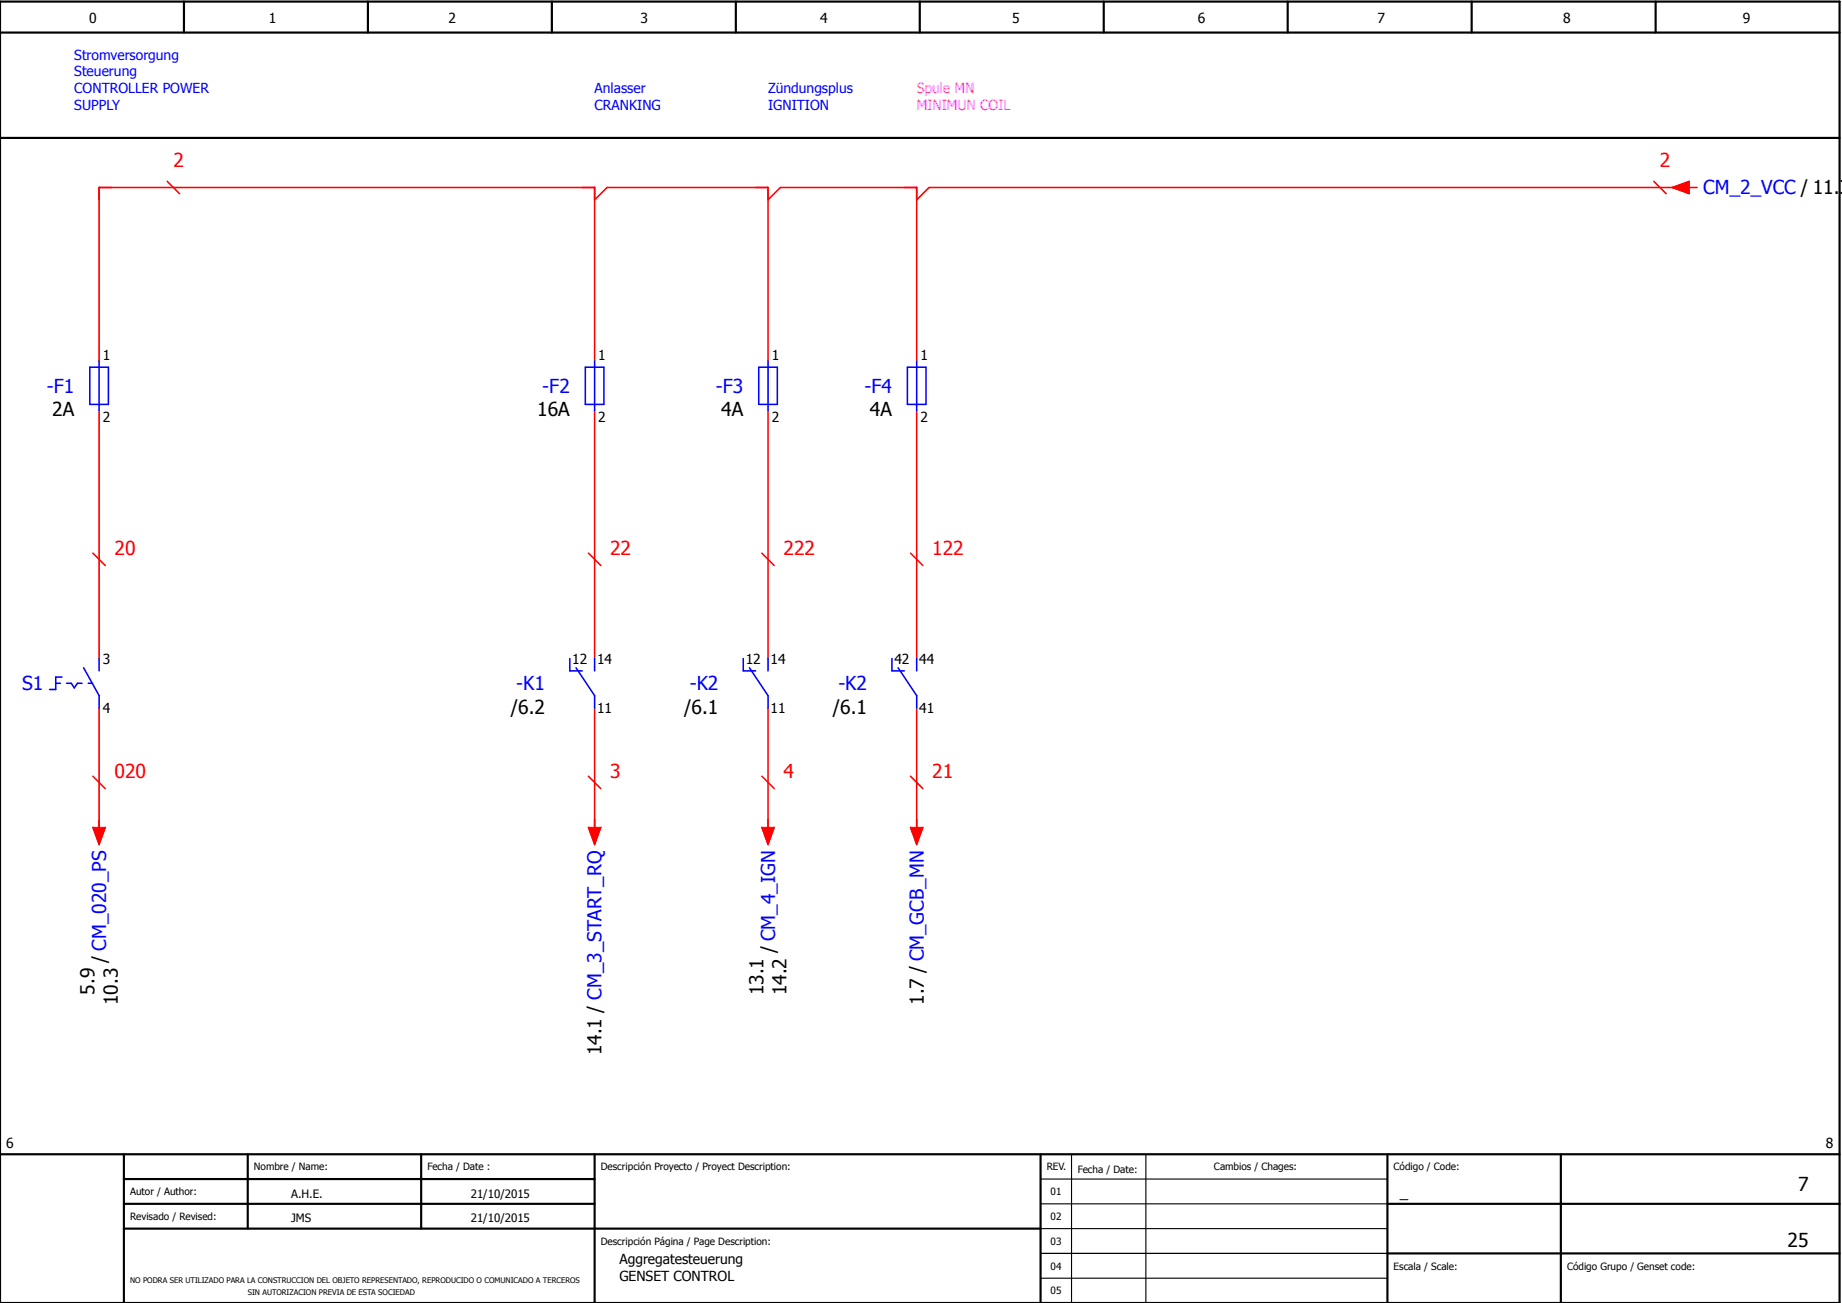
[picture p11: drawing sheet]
<svg xmlns="http://www.w3.org/2000/svg" width="297mm" height="210mm" viewBox="0 0 297 210" stroke-linecap="round" stroke-linejoin="round" font-family="sans-serif">
<defs><g id="words">
<g font-size="3.1" fill="#f00">
<text x="28" y="27">2</text>
<text x="268" y="27">2</text>
<text x="18.5" y="89.5">20</text>
<text x="98.5" y="89.5">22</text>
<text x="126.5" y="89.5">222</text>
<text x="150.5" y="89.5">122</text>
<text x="18.5" y="125.5">020</text>
<text x="98.5" y="125.5">3</text>
<text x="126.5" y="125.5">4</text>
<text x="150.5" y="125.5">21</text>
</g>
<g font-size="3.1" fill="#00f">
<text x="275" y="31.4">CM_2_VCC / 11.3</text>
<text x="7.6" y="63.4">-F1</text>
<text x="87.6" y="63.4">-F2</text>
<text x="115.6" y="63.4">-F3</text>
<text x="139.6" y="63.4">-F4</text>
<text x="3.6" y="111.4">S1</text>
<text x="83.4" y="111.4">-K1</text>
<text x="111.4" y="111.4">-K2</text>
<text x="135.4" y="111.4">-K2</text>
</g>
<g font-size="3.1">
<text x="8.4" y="67.1">2A</text>
<text x="86.7" y="67.1">16A</text>
<text x="116.4" y="67.1">4A</text>
<text x="140.4" y="67.1">4A</text>
<text x="82.5" y="115.1">/6.2</text>
<text x="110.5" y="115.1">/6.1</text>
<text x="134.5" y="115.1">/6.1</text>
<text x="17.1" y="155.4" transform="rotate(-90 17.1 155.4)">/ CM_020_PS</text>
<text x="125.1" y="153.9" transform="rotate(-90 125.1 153.9)">/ CM_4_IGN</text>
<text x="15.3" y="160.5" transform="rotate(-90 15.3 160.5)">5.9</text>
<text x="123.3" y="160.6" transform="rotate(-90 123.3 160.6)">13.1</text>
<text x="127" y="160.6" transform="rotate(-90 127 160.6)">14.2</text>
<text x="19" y="162.2" transform="rotate(-90 19 162.2)">10.3</text>
<text x="149.1" y="162.1" transform="rotate(-90 149.1 162.1)">1.7 / CM_GCB_MN</text>
<text x="97.1" y="170.3" transform="rotate(-90 97.1 170.3)">14.1 / CM_3_START_RQ</text>
<text x="290.3" y="192.3">7</text>
<text x="288.6" y="201.3">25</text>
</g>
<text font-size="2.5" x="226" y="193.3">_</text>
<g font-size="2.2">
<text x="14.4" y="3.7">0</text>
<text x="43.4" y="3.7">1</text>
<text x="72.4" y="3.7">2</text>
<text x="103.4" y="3.7">3</text>
<text x="132.4" y="3.7">4</text>
<text x="163.4" y="3.7">5</text>
<text x="193.4" y="3.7">6</text>
<text x="222.4" y="3.7">7</text>
<text x="252.4" y="3.7">8</text>
<text x="281.4" y="3.7">9</text>
<text x="16.6" y="58.1">1</text>
<text x="96.6" y="58.1">1</text>
<text x="124.6" y="58.1">1</text>
<text x="148.6" y="58.1">1</text>
<text x="16.6" y="68">2</text>
<text x="96.6" y="68">2</text>
<text x="124.6" y="68">2</text>
<text x="148.6" y="68">2</text>
<text x="16.6" y="107.1">3</text>
<text x="92.4" y="107.1">12</text>
<text x="96.4" y="107.1">14</text>
<text x="120.4" y="107.1">12</text>
<text x="124.4" y="107.1">14</text>
<text x="144.4" y="107.1">42</text>
<text x="148.4" y="107.1">44</text>
<text x="16.6" y="115">4</text>
<text x="96.4" y="115">11</text>
<text x="124.4" y="115">11</text>
<text x="148.4" y="115">41</text>
<text x="1" y="185.3">6</text>
<text x="294.8" y="185.3">8</text>
<text x="100" y="204">Aggregatesteuerung</text>
<text x="100" y="206.7">GENSET CONTROL</text>
</g>
<g font-size="2.2" fill="#00f">
<text x="12" y="9.6">Stromversorgung</text>
<text x="12" y="12.3">Steuerung</text>
<text x="12" y="15">CONTROLLER POWER</text>
<text x="12" y="17.7">SUPPLY</text>
<text x="96" y="15">Anlasser</text>
<text x="96" y="17.7">CRANKING</text>
<text x="124" y="15">Zündungsplus</text>
<text x="124" y="17.7">IGNITION</text>
</g>
<g font-size="2.2" fill="#f0f">
<text x="148" y="15">Spule MN</text>
<text x="148" y="17.7">MINIMUN COIL</text>
</g>
<g font-size="1.9">
<text x="47" y="193.3">A.H.E.</text>
<text x="47" y="197.3">JMS</text>
<text x="76" y="193.3">21/10/2015</text>
<text x="76" y="197.3">21/10/2015</text>
</g>
<g font-size="1.6">
<text x="41" y="188.9">Nombre / Name:</text>
<text x="69" y="188.9">Fecha / Date :</text>
<text x="97" y="188.9">Descripción Proyecto / Proyect Description:</text>
<text x="169" y="188.9">REV.</text>
<text x="174" y="189.3">Fecha / Date:</text>
<text x="196" y="188.9">Cambios / Chages:</text>
<text x="225" y="188.9">Código / Code:</text>
<text x="21" y="192.9">Autor / Author:</text>
<text x="21" y="196.9">Revisado / Revised:</text>
<text x="169.6" y="192.9">01</text>
<text x="169.6" y="196.9">02</text>
<text x="97" y="200.9">Descripción Página / Page Description:</text>
<text x="169.6" y="200.9">03</text>
<text x="169.6" y="208.9">05</text>
<text x="169.6" y="204.9">04</text>
<text x="225" y="204.9">Escala / Scale:</text>
<text x="253" y="204.9">Código Grupo / Genset code:</text>
</g>
<g font-size="1.2">
<text x="21" y="207">NO PODRA SER UTILIZADO PARA LA CONSTRUCCION DEL OBJETO REPRESENTADO, REPRODUCIDO O COMUNICADO A TERCEROS</text>
<text x="40" y="209">SIN AUTORIZACION PREVIA DE ESTA SOCIEDAD</text>
</g>
</g></defs>
<g fill="none" stroke="#000" stroke-width=".35">
<path d="M0 5.3h297M0 .3h297v210h-297zM29.7 .3v5M59.4 .3v5M89.1 .3v5M118.8 .3v5M148.5 .3v5M178.2 .3v5M207.9 .3v5M237.6 .3v5M267.3 .3v5M0 22.3h297"/>
<path d="M0 186.3h297M20 186.3v24M20 190.3h76M20 194.3h76M20 198.3h148M40 186.3v12M68 186.3v12M96 186.3v24M168 186.3v24M224 194.3h73M224 186.3v24M252 186.3v24"/>
<path d="M224 202.3h73"/>
</g>
<path d="M168 190.3h56M168 194.3h56M168 198.3h56M173 186.3v24M185 186.3v24M168 202.3h56M168 206.3h56" fill="none" stroke="#000" stroke-width=".18"/>
<g fill="none" stroke="#f00" stroke-width=".25">
<path d="M27 29.3l2 2M96 32.3l2-2h26v28M124 32.3l2-2h22v28M267 29.3l2 2M272 30.3h-122l-2 2M272.8 30.3h1.2M272.8 29.3l-2.8 1 2.8 1M16 58.3v-28h80v28M16 66.3v40M96 66.3v40M124 66.3v40M148 66.3v40"/>
<path d="M15 89.3l2 2M95 89.3l2 2M123 89.3l2 2M147 89.3l2 2M16 114.3v21M96 114.3v21M124 114.3v21M148 114.3v21M15 125.3l2 2M15 133.5l1 2.8 1-2.8M95 125.3l2 2M95 133.5l1 2.8 1-2.8"/>
<path d="M123 125.3l2 2M123 133.5l1 2.8 1-2.8M147 125.3l2 2M147 133.5l1 2.8 1-2.8"/>
</g>
<g fill="none" stroke="#00f" stroke-width=".25">
<path d="M14.5 59.3h3v6h-3zM16 58.3v8M94.5 59.3h3v6h-3zM96 58.3v8M122.5 59.3h3v6h-3zM124 58.3v8M146.5 59.3h3v6h-3zM148 58.3v8M9 110.3h.8M10 109.3h-1v2h-1M10.7 110.3h.8l.5 .7 .5-.7h.8M13.5 107.8l2.5 4.5v2"/>
<path d="M14.2 110.3h.7M16 106.3v2M92 106.3v2h2M93 107.8l3 4.5v2M96 106.3v2M120 106.3v2h2M121 107.8l3 4.5v2M124 106.3v2M144 106.3v2h2M145 107.8l3 4.5v2M148 106.3v2"/>
</g>
<g fill="#f00" stroke="#f00" stroke-width=".16">
<path d="M270 30.3l2.8-1v2z"/>
<path d="M123 133.5h2l-1 2.8z"/>
<path d="M15 133.5h2l-1 2.8z"/>
<path d="M147 133.5h2l-1 2.8z"/>
<path d="M95 133.5h2l-1 2.8z"/>
</g>
<use href="#words"/>
</svg>
